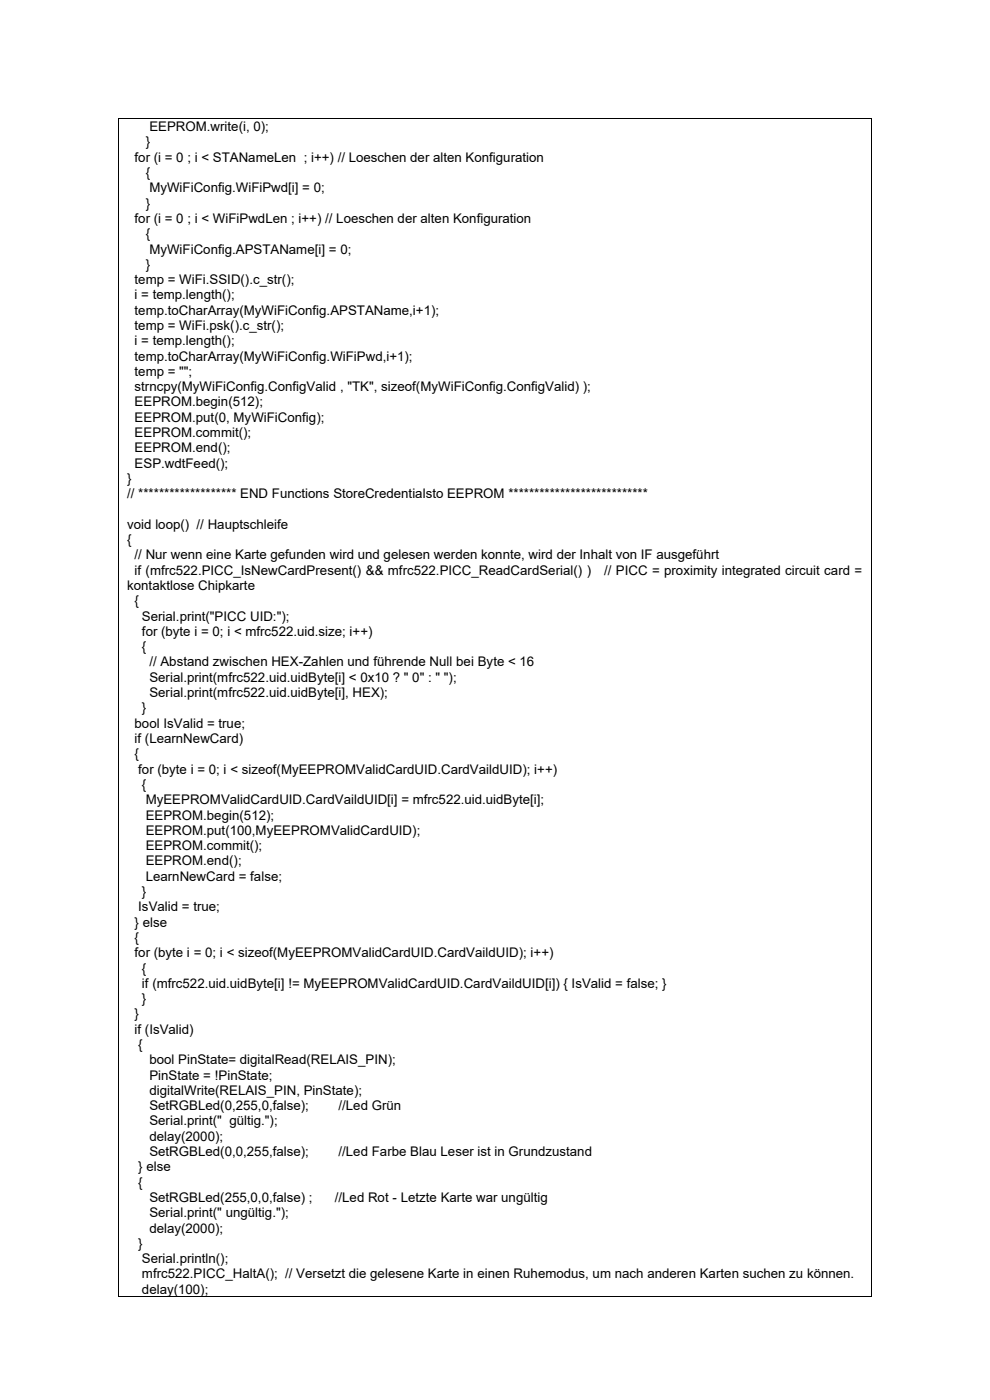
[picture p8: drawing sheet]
<svg xmlns="http://www.w3.org/2000/svg" width="210mm" height="297mm" viewBox="0 0 210 297" stroke-linecap="round" stroke-linejoin="round" font-family="sans-serif">
<defs><g id="words">
<g font-size="2.8">
<text x="31.7" y="27.8">EEPROM.write(i, 0);</text>
<text x="28.6" y="34.3">for (i = 0 ; i &lt; STANameLen ; i++) // Loeschen der alten Konfiguration</text>
<text x="30.9" y="31.1">}</text>
<text x="30.9" y="37.5">{</text>
<text x="31.7" y="40.8">MyWiFiConfig.WiFiPwd[i] = 0;</text>
<text x="28.6" y="47.3">for (i = 0 ; i &lt; WiFiPwdLen ; i++) // Loeschen der alten Konfiguration</text>
<text x="30.9" y="44">}</text>
<text x="30.9" y="50.5">{</text>
<text x="31.7" y="53.8">MyWiFiConfig.APSTAName[i] = 0;</text>
<text x="30.9" y="57">}</text>
<text x="28.6" y="63.5">i = temp.length();</text>
<text x="28.6" y="60.3">temp = WiFi.SSID().c_str();</text>
<text x="28.6" y="70">temp = WiFi.psk().c_str();</text>
<text x="28.6" y="66.8">temp.toCharArray(MyWiFiConfig.APSTAName,i+1);</text>
<text x="28.6" y="73.3">i = temp.length();</text>
<text x="28.6" y="76.5">temp.toCharArray(MyWiFiConfig.WiFiPwd,i+1);</text>
<text x="28.6" y="79.7">temp = &quot;&quot;;</text>
<text x="28.6" y="83">strncpy(MyWiFiConfig.ConfigValid , &quot;TK&quot;, sizeof(MyWiFiConfig.ConfigValid) );</text>
<text x="28.6" y="86.2">EEPROM.begin(512);</text>
<text x="28.6" y="89.5">EEPROM.put(0, MyWiFiConfig);</text>
<text x="28.6" y="92.7">EEPROM.commit();</text>
<text x="28.6" y="96">EEPROM.end();</text>
<text x="28.6" y="99.2">ESP.wdtFeed();</text>
<text x="27" y="102.5">}</text>
<text x="27" y="105.7">// ******************* END Functions StoreCredentialsto EEPROM ***************************</text>
<text x="27" y="112.2">void loop() // Hauptschleife</text>
<text x="27" y="115.4">{</text>
<text x="28.6" y="118.7">// Nur wenn eine Karte gefunden wird und gelesen werden konnte, wird der Inhalt von IF ausgeführt</text>
<text x="27" y="125.2">kontaktlose Chipkarte</text>
<text x="28.6" y="121.9">if (mfrc522.PICC_IsNewCardPresent() &amp;&amp; mfrc522.PICC_ReadCardSerial() )</text>
<text x="128.2" y="121.9">// PICC = proximity integrated circuit card =</text>
<text x="28.6" y="128.4">{</text>
<text x="30.1" y="131.7">Serial.print(&quot;PICC UID:&quot;);</text>
<text x="30.1" y="134.9">for (byte i = 0; i &lt; mfrc522.uid.size; i++)</text>
<text x="30.1" y="138.2">{</text>
<text x="31.7" y="141.4">// Abstand zwischen HEX-Zahlen und führende Null bei Byte &lt; 16</text>
<text x="31.7" y="144.7">Serial.print(mfrc522.uid.uidByte[i] &lt; 0x10 ? &quot; 0&quot; : &quot; &quot;);</text>
<text x="31.7" y="147.9">Serial.print(mfrc522.uid.uidByte[i], HEX);</text>
<text x="28.6" y="154.4">bool IsValid = true;</text>
<text x="30.1" y="151.1">}</text>
<text x="28.6" y="157.6">if (LearnNewCard)</text>
<text x="28.6" y="160.9">{</text>
<text x="29.3" y="164.1">for (byte i = 0; i &lt; sizeof(MyEEPROMValidCardUID.CardVaildUID); i++)</text>
<text x="30.1" y="167.4">{</text>
<text x="30.9" y="173.9">EEPROM.begin(512);</text>
<text x="30.9" y="170.6">MyEEPROMValidCardUID.CardVaildUID[i] = mfrc522.uid.uidByte[i];</text>
<text x="30.9" y="177.1">EEPROM.put(100,MyEEPROMValidCardUID);</text>
<text x="30.9" y="180.3">EEPROM.commit();</text>
<text x="30.9" y="183.6">EEPROM.end();</text>
<text x="30.1" y="190.1">}</text>
<text x="30.9" y="186.8">LearnNewCard = false;</text>
<text x="28.6" y="196.6">} else</text>
<text x="29.3" y="193.3">IsValid = true;</text>
<text x="28.6" y="199.8">{</text>
<text x="28.6" y="203.1">for (byte i = 0; i &lt; sizeof(MyEEPROMValidCardUID.CardVaildUID); i++)</text>
<text x="30.1" y="209.5">if (mfrc522.uid.uidByte[i] != MyEEPROMValidCardUID.CardVaildUID[i]) { IsValid = false; }</text>
<text x="30.1" y="206.3">{</text>
<text x="30.1" y="212.8">}</text>
<text x="28.6" y="216">}</text>
<text x="28.6" y="219.3">if (IsValid)</text>
<text x="29.3" y="222.5">{</text>
<text x="31.7" y="225.8">bool PinState= digitalRead(RELAIS_PIN);</text>
<text x="31.7" y="229">PinState = !PinState;</text>
<text x="31.7" y="232.3">digitalWrite(RELAIS_PIN, PinState);</text>
<text x="31.7" y="238.8">Serial.print(&quot; gültig.&quot;);</text>
<text x="31.7" y="235.5">SetRGBLed(0,255,0,false);</text>
<text x="71.8" y="235.5">//Led Grün</text>
<text x="31.7" y="242">delay(2000);</text>
<text x="31.7" y="245.3">SetRGBLed(0,0,255,false);</text>
<text x="71.8" y="245.3">//Led Farbe Blau Leser ist in Grundzustand</text>
<text x="29.3" y="248.5">} else</text>
<text x="29.3" y="251.7">{</text>
<text x="31.7" y="255">SetRGBLed(255,0,0,false) ;</text>
<text x="71" y="255">//Led Rot - Letzte Karte war ungültig</text>
<text x="31.7" y="261.5">delay(2000);</text>
<text x="31.7" y="258.2">Serial.print(&quot; ungültig.&quot;);</text>
<text x="29.3" y="264.7">}</text>
<text x="30.1" y="268">Serial.println();</text>
<text x="30.1" y="271.2">mfrc522.PICC_HaltA(); // Versetzt die gelesene Karte in einen Ruhemodus, um nach anderen Karten suchen zu können.</text>
<text x="30.1" y="274.5">delay(100);</text>
</g>
</g></defs>
<g fill="#000">
<path d="M25 25h.2v.2h-.2z" fill-rule="evenodd"/>
<path d="M25 25h.2v.2h-.2z" fill-rule="evenodd"/>
<path d="M184.8 25h.2v.2h-.2z" fill-rule="evenodd"/>
<path d="M184.8 25h.2v.2h-.2z" fill-rule="evenodd"/>
<path d="M25 275.1h.2v.1h-.2z" fill-rule="evenodd"/>
<path d="M25 275.1h.2v.1h-.2z" fill-rule="evenodd"/>
<path d="M184.8 275.1h.2v.1h-.2z" fill-rule="evenodd"/>
<path d="M184.8 275.1h.2v.1h-.2z" fill-rule="evenodd"/>
</g>
<path d="M25.1 25.2v249.9M25.2 25.1h159.6M184.9 25.2v249.9M25.2 275.1h159.6" fill="none" stroke="#000" stroke-width=".21"/>
<use href="#words"/>
</svg>
